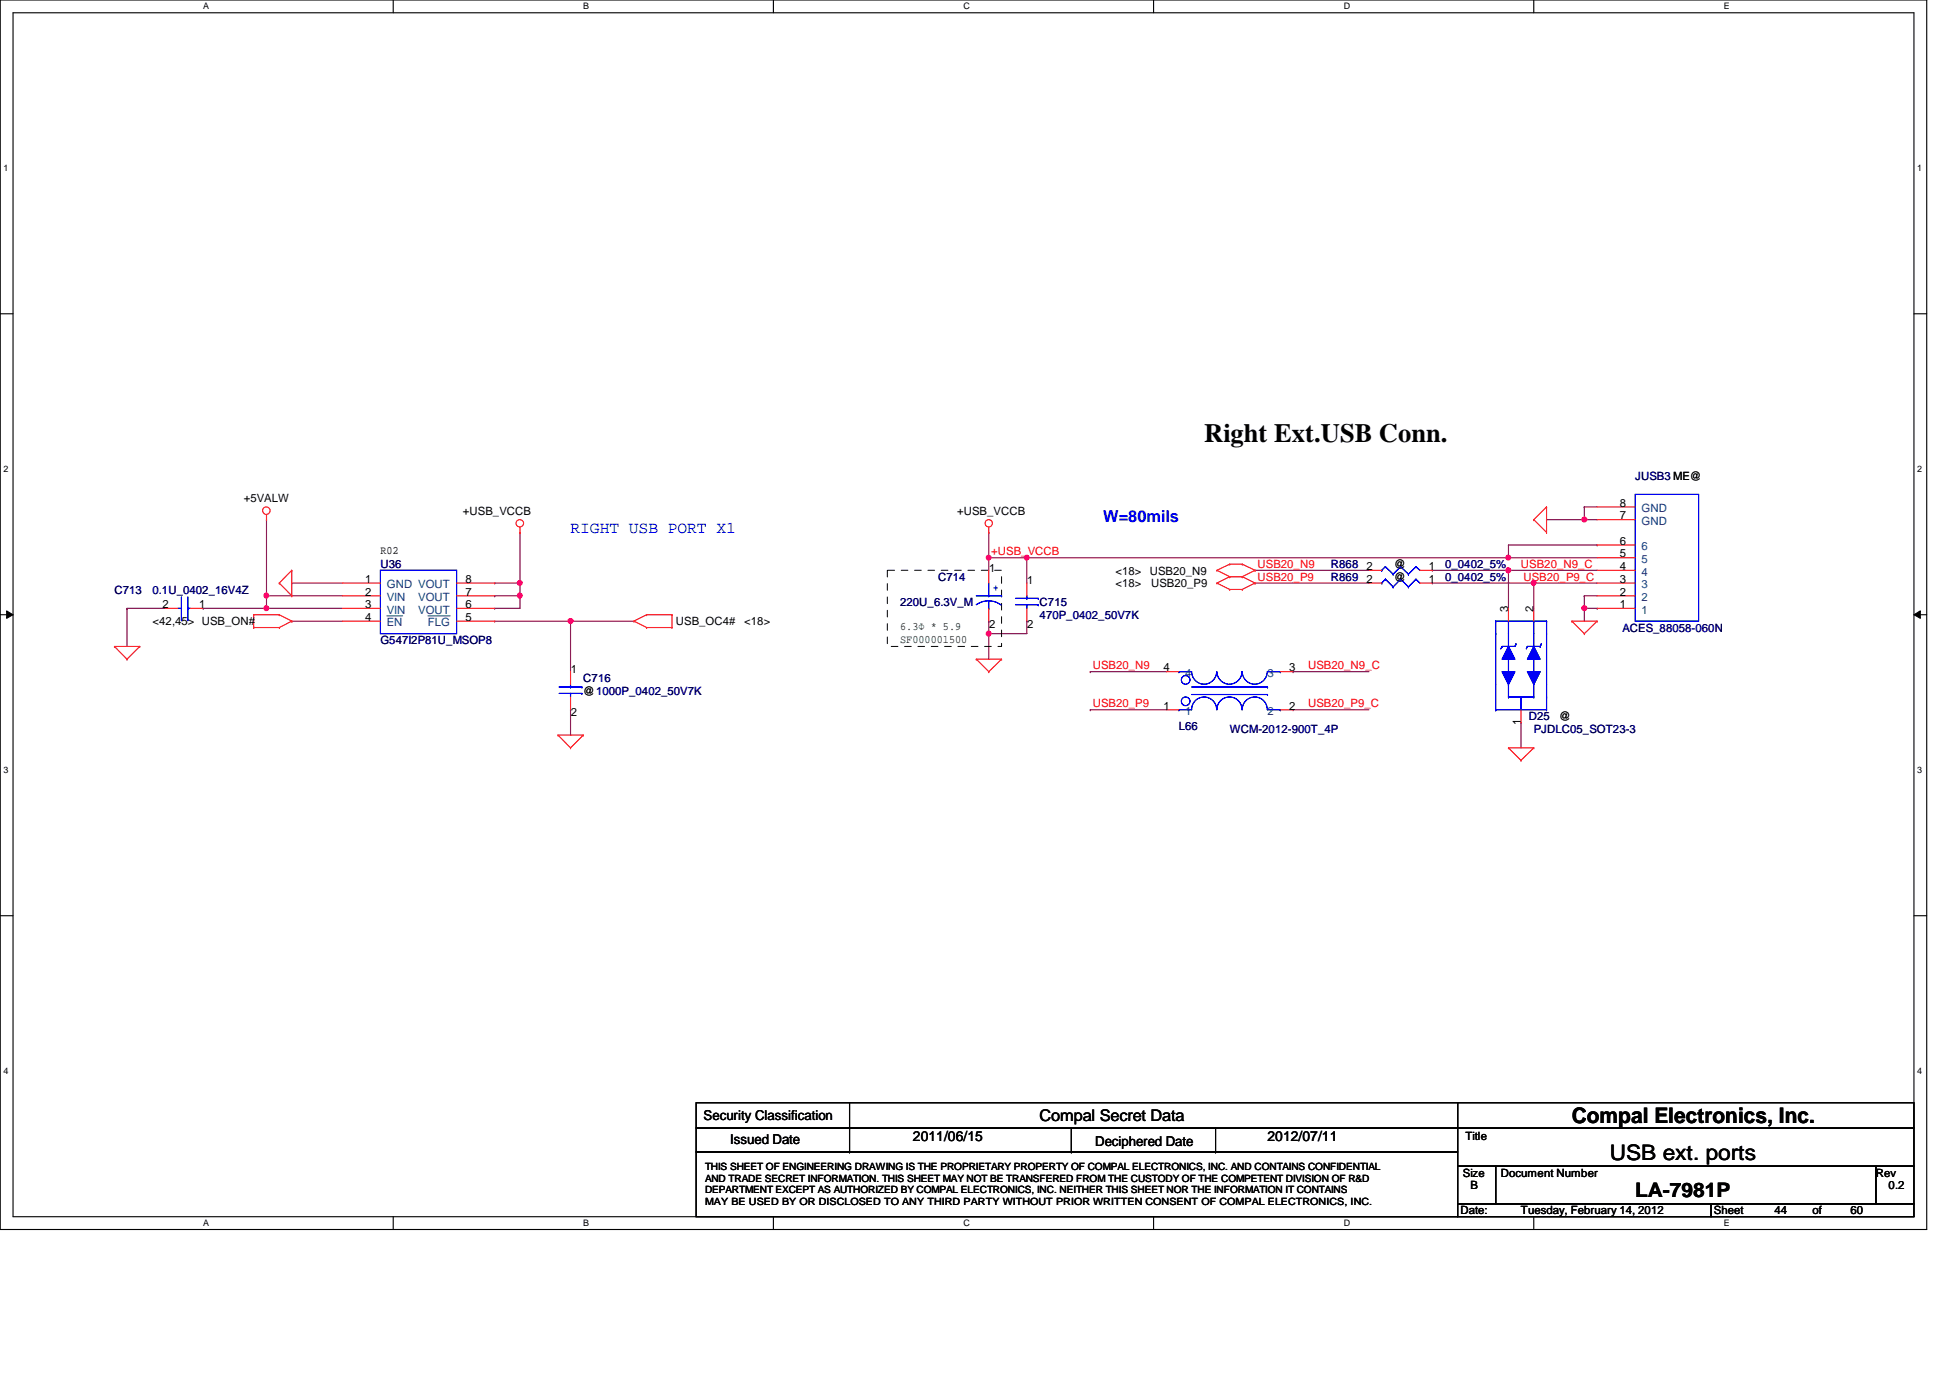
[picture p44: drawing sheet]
<svg xmlns="http://www.w3.org/2000/svg" width="297mm" height="210mm" viewBox="0 0 297 210" stroke-linecap="round" stroke-linejoin="round" font-family="sans-serif">
<defs><g id="words">
<text font-size="4" x="183.4" y="67.4">Right Ext.USB Conn.</text>
<g font-size="3.3">
<text x="239.4" y="171">Compal Electronics, Inc.</text>
<text x="245.2" y="176.7">USB ext. ports</text>
</g>
<text font-size="3" x="249.1" y="182.4">LA-7981P</text>
<g font-size="2.5" fill="#00f">
<text x="86.9" y="81.2">RIGHT USB PORT X1</text>
<text x="168" y="79.5">W=80mils</text>
</g>
<text font-size="2.5" x="158.4" y="170.8">Compal Secret Data</text>
<g font-size="2.1">
<text x="107.2" y="170.6">Security Classification</text>
<text x="139.1" y="173.8">2011/06/15</text>
<text x="193.1" y="173.8">2012/07/11</text>
<text x="111.2" y="174.3">Issued Date</text>
<text x="166.8" y="174.5">Deciphered Date</text>
</g>
<g font-size="1.7">
<text x="37.1" y="76.5">+5VALW</text>
<text x="246.8" y="77.2">8</text>
<text x="70.5" y="78.4">+USB_VCCB</text>
<text x="145.8" y="78.4">+USB_VCCB</text>
<text x="246.8" y="83">6</text>
<text x="246.8" y="79.1">7</text>
<text x="55.6" y="88.8">1</text>
<text x="58" y="84.4">R02</text>
<text x="70.9" y="88.8">8</text>
<text x="150.7" y="87.1">1</text>
<text x="156.5" y="89">1</text>
<text x="169.9" y="87.5">&lt;18&gt;</text>
<text x="169.9" y="89.5">&lt;18&gt;</text>
<text x="175.1" y="87.5">USB20_N9</text>
<text x="175.3" y="89.5">USB20_P9</text>
<text x="208.1" y="88.8">2</text>
<text x="208.1" y="86.8">2</text>
<text x="212.4" y="88.5">@</text>
<text x="212.4" y="86.6">@</text>
<text x="217.6" y="88.8">1</text>
<text x="217.6" y="86.8">1</text>
<text x="246.8" y="88.8">3</text>
<text x="246.8" y="86.8">4</text>
<text x="246.8" y="84.9">5</text>
<text x="23.2" y="95.2">&lt;42,45&gt; USB_ON#</text>
<text x="24.8" y="92.6">2</text>
<text x="30.3" y="92.6">1</text>
<text x="55.6" y="92.6">3</text>
<text x="55.6" y="94.6">4</text>
<text x="55.6" y="90.7">2</text>
<text x="70.9" y="94.6">5</text>
<text x="70.9" y="92.6">6</text>
<text x="70.9" y="90.7">7</text>
<text x="103" y="95.2">USB_OC4#</text>
<text x="113.4" y="95.2">&lt;18&gt;</text>
<text x="150.7" y="95.6">2</text>
<text x="156.5" y="95.6">2</text>
<text x="229.7" y="93.3" transform="rotate(-90 229.7 93.3)">3</text>
<text x="233.6" y="93.3" transform="rotate(-90 233.6 93.3)">2</text>
<text x="246.8" y="92.6">1</text>
<text x="246.8" y="90.7">2</text>
<text x="86.9" y="102.5">1</text>
<text x="88.9" y="105.9">@1000P_0402_50V7K</text>
<text x="177.2" y="102.3">4</text>
<text x="196.4" y="102.3">3</text>
<text x="86.9" y="109.1">2</text>
<text x="177.2" y="108.1">1</text>
<text x="196.4" y="108.1">2</text>
<text x="231.6" y="110.4" transform="rotate(-90 231.6 110.4)">1</text>
<text x="237.5" y="109.7">@</text>
<text x="223.2" y="173.6">Title</text>
<text x="222.8" y="179.2">Size</text>
<text x="228.6" y="179.2">Document Number</text>
<text x="285.7" y="179.2">Rev</text>
<text x="222.5" y="185">Date:</text>
<text x="224" y="181.1">B</text>
<text x="231.7" y="185">Tuesday, February 14, 2012</text>
<text x="261.1" y="185">Sheet</text>
<text x="270.3" y="185">44</text>
<text x="276.1" y="185">of</text>
<text x="281.9" y="185">60</text>
<text x="287.7" y="181.1">0.2</text>
</g>
<g font-size="1.7" fill="#000080">
<text x="249.1" y="73.1">JUSB3 ME@</text>
<text x="58" y="86.6">U36</text>
<text x="142.9" y="88.5">C714</text>
<text x="202.7" y="88.5">R869</text>
<text x="202.7" y="86.6">R868</text>
<text x="220.1" y="88.5">0_0402_5%</text>
<text x="220.1" y="86.6">0_0402_5%</text>
<text x="17.4" y="90.4">C713</text>
<text x="23.2" y="90.4">0.1U_0402_16V4Z</text>
<text x="137.1" y="92.4">220U_6.3V_M</text>
<text x="158.4" y="92.4">C715</text>
<text x="158.4" y="94.3">470P_0402_50V7K</text>
<text x="58" y="98.1">G547I2P81U_MSOP8</text>
<text x="247.1" y="96.2">ACES_88058-060N</text>
<text x="88.9" y="103.9">C716</text>
<text x="179.6" y="111.3">L66</text>
<text x="187.3" y="111.7">WCM-2012-900T_4P</text>
<text x="232.9" y="109.7">D25</text>
<text x="233.6" y="111.7">PJDLC05_SOT23-3</text>
</g>
<g font-size="1.7" fill="#004080">
<text x="250.1" y="83.8">6</text>
<text x="250.1" y="80">GND</text>
<text x="250.1" y="78">GND</text>
<text x="58.9" y="89.6">GND VOUT</text>
<text x="250.1" y="89.6">3</text>
<text x="250.1" y="87.7">4</text>
<text x="250.1" y="85.8">5</text>
<text x="58.9" y="93.5">VIN</text>
<text x="58.9" y="95.4">EN</text>
<text x="58.9" y="91.6">VIN</text>
<text x="63.7" y="93.5">VOUT</text>
<text x="63.7" y="91.6">VOUT</text>
<text x="65.2" y="95.4">FLG</text>
<text x="250.1" y="93.5">1</text>
<text x="250.1" y="91.6">2</text>
<text x="180.5" y="103.1">4</text>
<text x="193.1" y="103.1">3</text>
<text x="180.5" y="108.9">1</text>
<text x="193.1" y="108.9">2</text>
</g>
<g font-size="1.7" fill="#f00">
<text x="151" y="84.6">+USB_VCCB</text>
<text x="191.6" y="88.4">USB20_P9</text>
<text x="191.6" y="86.5">USB20_N9</text>
<text x="231.7" y="86.5">USB20_N9_C</text>
<text x="232.1" y="88.4">USB20_P9_C</text>
<text x="166.5" y="101.9">USB20_N9</text>
<text x="199.3" y="101.9">USB20_N9_C</text>
<text x="166.5" y="107.7">USB20_P9</text>
<text x="199.3" y="107.7">USB20_P9_C</text>
</g>
<text font-size="1.7" fill="#00f" x="151.2" y="90">+</text>
<g font-size="1.7" fill="#008000">
<text x="137.1" y="96">6.3Φ * 5.9</text>
<text x="137.1" y="97.9">SF000001500</text>
</g>
<g font-size="1.5">
<text x="107.4" y="178.2">THIS SHEET OF ENGINEERING DRAWING IS THE PROPRIETARY PROPERTY OF COMPAL ELECTRONICS, INC. AND CONTAINS CONFIDENTIAL</text>
<text x="107.4" y="180">AND TRADE SECRET INFORMATION. THIS SHEET MAY NOT BE TRANSFERED FROM THE CUSTODY OF THE COMPETENT DIVISION OF R&amp;D</text>
<text x="107.4" y="181.8">DEPARTMENT EXCEPT AS AUTHORIZED BY COMPAL ELECTRONICS, INC. NEITHER THIS SHEET NOR THE INFORMATION IT CONTAINS</text>
<text x="107.4" y="183.6">MAY BE USED BY OR DISCLOSED TO ANY THIRD PARTY WITHOUT PRIOR WRITTEN CONSENT OF COMPAL ELECTRONICS, INC.</text>
</g>
<g font-size="1.4">
<text x="30.9" y="1.4">A</text>
<text x="88.9" y="1.4">B</text>
<text x="146.8" y="1.4">C</text>
<text x="204.7" y="1.4">D</text>
<text x="262.6" y="1.4">E</text>
<text x=".5" y="26.1">1</text>
<text x="292.1" y="26.1">1</text>
<text x=".5" y="71.9">2</text>
<text x="292.1" y="71.9">2</text>
<text x=".5" y="117.8">3</text>
<text x="292.1" y="117.8">3</text>
<text x=".5" y="163.6">4</text>
<text x="292.1" y="163.6">4</text>
<text x="30.9" y="186.8">A</text>
<text x="88.9" y="186.8">B</text>
<text x="146.8" y="186.8">C</text>
<text x="204.7" y="186.8">D</text>
<text x="262.6" y="186.8">E</text>
</g>
</g></defs>
<path d="M0 0h293.5v187.3h-293.5zM2 1.9h289.5v183.4h-289.5z" fill="none" stroke="#000" stroke-width=".17"/>
<g fill="#fff">
<path d="M30.9 .2h.9v1.5h-.9z"/>
<path d="M30.9 185.5h.9v1.6h-.9z"/>
</g>
<path d="M59.9 0v1.9M59.9 185.3v2" fill="none" stroke="#000" stroke-width=".17"/>
<g fill="#fff">
<path d="M88.9 .2h.8v1.5h-.8z"/>
<path d="M88.9 185.5h.8v1.6h-.8z"/>
</g>
<path d="M117.8 0v1.9M117.8 185.3v2" fill="none" stroke="#000" stroke-width=".17"/>
<g fill="#fff">
<path d="M146.8 .2h.9v1.5h-.9z"/>
<path d="M146.8 185.5h.9v1.6h-.9z"/>
</g>
<path d="M175.7 0v1.9M175.7 185.3v2" fill="none" stroke="#000" stroke-width=".17"/>
<g fill="#fff">
<path d="M204.7 .2h1v1.5h-1z"/>
<path d="M204.7 185.5h1v1.6h-1z"/>
</g>
<path d="M233.6 0v1.9M233.6 185.3v2" fill="none" stroke="#000" stroke-width=".17"/>
<g fill="#fff">
<path d="M262.6 .2h.9v1.5h-.9z"/>
<path d="M262.6 185.5h.9v1.6h-.9z"/>
<path d="M.5 24.8h.8v1.6h-.8z"/>
<path d="M292.1 24.8h.7v1.6h-.7z"/>
<path d="M.5 70.7h.8v1.5h-.8z"/>
<path d="M292.1 70.7h.7v1.5h-.7z"/>
</g>
<path d="M0 47.8h2M291.5 47.8h2" fill="none" stroke="#000" stroke-width=".17"/>
<g fill="#fff">
<path d="M.5 116.5h.8v1.6h-.8z"/>
<path d="M292.1 116.5h.7v1.6h-.7z"/>
</g>
<path d="M0 93.6h2M291.5 93.6h2" fill="none" stroke="#000" stroke-width=".17"/>
<path d="M1 93l1 .6-1 .6zM291.5 93.6l1-.6v1.2z" fill="#000"/>
<path d="M1 93l1 .6-1 .6zM291.5 93.6l1-.6v1.2z" fill="none" stroke="#000" stroke-width=".15"/>
<g fill="#fff">
<path d="M.5 162.4h.8v1.5h-.8z"/>
<path d="M292.1 162.4h.7v1.5h-.7z"/>
</g>
<path d="M0 139.5h2M291.5 139.5h2" fill="none" stroke="#000" stroke-width=".17"/>
<path d="M75.3 88.8h.1M75.3 90.8h.1M75.3 92.7h.1M75.3 88.8h3.9M75.3 92.7h3.9M79.2 88.8h.1M79.2 88.8v2h-3.9" fill="none" stroke="#800040" stroke-width=".17"/>
<circle cx="79.2" cy="88.8" r=".37" fill="#f0f"/>
<circle cx="79.2" cy="88.8" r=".37" fill="none" stroke="#f0f" stroke-width=".17"/>
<path d="M30.9 92.7h.1M30.9 92.7h9.7M40.6 90.8h.1M40.6 90.8h11.6M79.2 81.1h.1M79.2 81.1v7.7M86.9 94.6h.1M86.9 94.6v7.7M86.9 108.1h.1M86.9 108.1v3.9" fill="none" stroke="#800040" stroke-width=".17"/>
<circle cx="40.6" cy="90.7" r=".38" fill="#f0f"/>
<circle cx="40.6" cy="90.7" r=".38" fill="none" stroke="#f0f" stroke-width=".17"/>
<path d="M40.6 92.7h.1M40.6 92.7h11.6M44.4 94.6h.1M44.4 94.6h7.8" fill="none" stroke="#800040" stroke-width=".17"/>
<circle cx="40.6" cy="92.6" r=".37" fill="#f0f"/>
<circle cx="40.6" cy="92.6" r=".37" fill="none" stroke="#f0f" stroke-width=".17"/>
<path d="M75.3 94.6h.1M75.3 94.6h11.6" fill="none" stroke="#800040" stroke-width=".17"/>
<circle cx="86.9" cy="94.6" r=".37" fill="#f0f"/>
<circle cx="86.9" cy="94.6" r=".37" fill="none" stroke="#f0f" stroke-width=".17"/>
<path d="M40.6 79.2h.1M40.6 79.2v13.5M19.3 92.7h.1M19.3 92.7v5.8M19.3 92.7h5.8M40.6 90.8h.1M44.4 88.8h.1M44.4 88.8h7.8M79.2 90.8h.1M79.2 90.8v1.9" fill="none" stroke="#800040" stroke-width=".17"/>
<circle cx="79.2" cy="90.7" r=".38" fill="#f0f"/>
<circle cx="79.2" cy="90.7" r=".38" fill="none" stroke="#f0f" stroke-width=".17"/>
<path d="M86.9 94.6h.1M86.9 94.6h9.7M150.6 96.5h.1M150.6 96.5h5.8" fill="none" stroke="#800040" stroke-width=".17"/>
<circle cx="150.6" cy="96.5" r=".38" fill="#f0f"/>
<circle cx="150.6" cy="96.5" r=".38" fill="none" stroke="#f0f" stroke-width=".17"/>
<path d="M150.6 96.5h.1M150.6 94.6h.1M150.6 81.1h.1M150.6 85h.1M150.6 81.1v3.9M150.6 94.6v5.8M150.6 85h5.8M156.4 85h.1M156.4 94.6h.1M156.4 85v3.8M156.4 94.6v1.9" fill="none" stroke="#800040" stroke-width=".17"/>
<circle cx="150.6" cy="84.9" r=".37" fill="#f0f"/>
<circle cx="150.6" cy="84.9" r=".37" fill="none" stroke="#f0f" stroke-width=".17"/>
<path d="M191.2 88.8h.1M191.2 86.9h.1M191.2 88.8h17.3M191.2 86.9h17.3M229.8 86.9h.1M229.8 86.9v5.8M233.6 88.8h.1M233.6 88.8v3.9M231.7 110.1h.1M231.7 110.1v3.8" fill="none" stroke="#800040" stroke-width=".17"/>
<circle cx="233.6" cy="88.8" r=".37" fill="#f0f"/>
<circle cx="233.6" cy="88.8" r=".37" fill="none" stroke="#f0f" stroke-width=".17"/>
<path d="M150.6 85h.1M150.6 85v1.9M229.8 86.9h.1M229.8 86.9h13.5M166.1 102.3h.1M166.1 108.1h.1M166.1 102.3h11.6M166.1 108.1h11.6M197 102.3h.1M197 108.1h.1M197 102.3h11.5M197 108.1h11.5" fill="none" stroke="#800040" stroke-width=".17"/>
<circle cx="229.7" cy="86.9" r=".38" fill="#f0f"/>
<circle cx="229.7" cy="86.9" r=".38" fill="none" stroke="#f0f" stroke-width=".17"/>
<path d="M218.2 86.9h.1M218.2 88.8h.1M218.2 88.8h25.1M218.2 86.9h11.6M229.8 85h.1M229.8 85h13.5M233.6 88.8h.1" fill="none" stroke="#800040" stroke-width=".17"/>
<circle cx="229.8" cy="84.9" r=".37" fill="#f0f"/>
<circle cx="229.8" cy="84.9" r=".37" fill="none" stroke="#f0f" stroke-width=".17"/>
<path d="M241.3 77.2h.1M241.3 79.2h.1M241.3 77.2h2M241.3 79.2h2M241.3 77.2v2" fill="none" stroke="#800040" stroke-width=".17"/>
<circle cx="241.3" cy="79.1" r=".37" fill="#f0f"/>
<circle cx="241.3" cy="79.1" r=".37" fill="none" stroke="#f0f" stroke-width=".17"/>
<path d="M241.3 92.7h.1M241.3 92.7v1.9" fill="none" stroke="#800040" stroke-width=".17"/>
<circle cx="241.3" cy="92.6" r=".37" fill="#f0f"/>
<circle cx="241.3" cy="92.6" r=".37" fill="none" stroke="#f0f" stroke-width=".17"/>
<path d="M235.6 79.2h.1M235.6 79.2h5.7M156.4 85h.1M229.8 83h.1M229.8 83v2h-73.4M241.3 90.8h.1M241.3 90.8h2" fill="none" stroke="#800040" stroke-width=".17"/>
<circle cx="156.4" cy="84.9" r=".37" fill="#f0f"/>
<circle cx="156.4" cy="84.9" r=".37" fill="none" stroke="#f0f" stroke-width=".17"/>
<path d="M229.8 83h13.5M241.3 90.8h.1M241.3 90.8v1.9h2M243.3 83h.1M243.3 92.7h.1" fill="none" stroke="#800040" stroke-width=".17"/>
<g fill="none" stroke="#f00" stroke-width=".17">
<path d="M40.6 79.2h.1M40.6 78.4v.8M233.6 79.2h.1M233.6 79.2l2 1.9M235.6 77.2h.1M235.6 77.2v3.9M235.6 77.2l-2 2M17.4 98.5h.1M17.4 98.5h3.9M17.4 98.5l1.9 1.9M21.3 98.5h.1M21.3 98.5l-2 1.9"/>
<path d="M38.6 95.6h.1M38.6 93.6h.1M38.6 93.6h3.9M38.6 95.6h3.9M38.6 93.6v2M42.5 93.6h.1M42.5 95.6h.1M42.5 88.8h.1M42.5 93.6l1.9 1M42.5 88.8l1.9 2M44.4 94.6h.1M44.4 90.8h.1"/>
<path d="M44.4 86.9h.1M44.4 94.6l-1.9 1M44.4 86.9v3.9M44.4 86.9l-1.9 1.9M52.2 94.6h5.8M52.2 92.7h5.8M52.2 88.8h5.8M52.2 90.8h5.8M69.6 94.6h5.7M69.6 92.7h5.7M69.6 88.8h5.7M69.6 90.8h5.7"/>
<path d="M79.2 81.1h.1M79.2 80.3v.8M96.6 94.6h.1M96.6 94.6l1.9 1M98.5 95.6h.1M98.5 93.6h.1M98.5 93.6h3.9M98.5 95.6h3.9M98.5 93.6l-1.9 1M102.4 93.6h.1M102.4 95.6h.1M102.4 93.6v2"/>
<path d="M150.6 81.1h.1M150.6 80.3v.8M150.6 86.9v1.9M150.6 92.7v1.9M185.4 86.9h.1M185.4 88.8h.1M185.4 86.9l1.9 .9M185.4 88.8l1.9 1M187.3 85.9h.1M187.3 87.8h.1M187.3 89.8h.1M187.3 85.9l-1.9 1"/>
<path d="M187.3 85.9h1.9M187.3 87.8h1.9M187.3 87.8l-1.9 1M187.3 89.8h1.9M189.2 85.9h.1M189.2 87.8h.1M189.2 89.8h.1M189.2 85.9l2 1M189.2 87.8l2 1M191.2 86.9h.1M191.2 88.8h.1M191.2 86.9l-2 .9"/>
<path d="M191.2 88.8l-2 1M208.5 88.8h2M216.3 88.8h1.9M235.6 81.1h.1M239.4 94.6h.1M239.4 94.6h3.9M239.4 94.6l1.9 1.9M241.3 96.5h.1M243.3 94.6h.1M243.3 94.6l-2 1.9M19.3 100.4h.1M85 112h.1"/>
<path d="M85 112h3.9M85 112l1.9 1.9M86.9 113.9h.1M86.9 102.3v2M86.9 106.2v1.9M88.9 112h.1M88.9 112l-2 1.9M148.7 100.4h.1M148.7 100.4h3.9M148.7 100.4l1.9 1.9M150.6 102.3h.1M152.6 100.4h.1"/>
<path d="M152.6 100.4l-2 1.9M229.8 113.9h.1M229.8 113.9h3.8M229.8 113.9l1.9 1.9M231.7 115.8h.1M233.6 113.9h.1M233.6 113.9l-1.9 1.9"/>
<circle cx="40.6" cy="77.8" r=".57"/>
<circle cx="79.2" cy="79.7" r=".56"/>
<circle cx="150.6" cy="79.7" r=".56"/>
</g>
<g fill="none" stroke="#000" stroke-width=".17">
<path d="M106 168h116v3.8h-116zM106 171.8h116v3.7h-116zM106 175.5h116v9.8h-116zM129.4 171.8h.1M129.4 175.5h.1M129.4 168v7.5M163.2 175.5h.1M163.2 171.8v3.7M185.2 175.5h.1M185.2 171.8v3.7M222 168h69.5v3.8h-69.5zM222 171.8h69.5v5.8h-69.5z"/>
<path d="M222 177.6h5.8v5.8h-5.8zM227.8 177.6h57.9v5.8h-57.9zM285.7 177.6h5.8v5.8h-5.8zM222 183.4h38.6v1.9h-38.6zM260.6 183.4h30.9v1.9h-30.9z"/>
</g>
<path d="M135.2 86.9h17.4v11.6h-17.4z" fill="none" stroke="#000" stroke-width=".15" stroke-dasharray="1 1 1 1 1 1 1 1"/>
<g fill="none" stroke="#00f" stroke-width=".17">
<path d="M58 86.9h11.6v9.6h-11.6zM148.7 90.8h3.9M150.6 90.8h.1M150.6 91.5l1.2 .3 .7 .4M150.6 91.5l-.8 .1-1.1 .5M150.6 92.7h.1M150.6 88.8v2M150.6 91.5v1.2M152.6 90.8h.1M210.5 88.8h.1M211 88.2h.1M211 88.2l1.2 1.2"/>
<path d="M211 88.2l-.5 .6M212.2 89.4h.1M213.4 88.2h.1M213.4 88.2l1.1 1.2M213.4 88.2l-1.2 1.2M214.5 89.4h.1M215.7 88.2h.1M215.7 88.2l.6 .6M215.7 88.2l-1.2 1.2M85.2 105.6h3.4M85.2 104.6h3.4M86.9 104.6h.1"/>
<path d="M86.9 105.6h.1M86.9 104.3v.3M86.9 105.6v.6M88.6 105.6h.1M88.6 104.6h.1"/>
</g>
<path d="M58.9 93.8h2.4M65.2 93.8h3.4" fill="none" stroke="#004080" stroke-width=".15"/>
<path d="M233.6 98.5l1 1.9h-1.9z" fill="#00f"/>
<g fill="none" stroke="#00f" stroke-width=".17">
<path d="M227.8 96.5h.1M227.8 96.5v7.8M227.8 94.6h7.8M229.8 98.5h.1M229.8 96.5v2M233.6 98.5l1 1.9h-1.9zM233.6 98.5h.1M233.6 96.5v2M235.6 96.5h.1M235.6 94.6h.1M235.6 96.5v7.8M227.8 108.1h.1"/>
<path d="M227.8 108.1h7.8M231.7 106.2h.1M231.7 106.2v1.9M233.6 102.3h.1M233.6 100.4v1.9"/>
</g>
<path d="M229.8 98.5l1 1.9h-2z" fill="#00f"/>
<g fill="none" stroke="#00f" stroke-width=".17">
<path d="M228.8 98.5h.1M228.8 98.5l-.2 .3M229.8 98.5l1 1.9h-2zM230.9 98.1h.1M230.9 98.1l-.1 .4h-2M232.7 98.5h.1M232.7 98.5h1.9M232.7 98.5l-.2 .3M234.6 98.5h.1M234.8 98.1h.1M234.8 98.1l-.2 .4M229.8 102.3h.1"/>
<path d="M229.8 100.4v1.9M235.6 106.2h.1M235.6 104.3v1.9"/>
</g>
<path d="M228.8 102.3h2l-1 2z" fill="#00f"/>
<path d="M228.8 102.3h2l-1 2z" fill="none" stroke="#00f" stroke-width=".17"/>
<path d="M232.7 102.3h1.9l-1 2z" fill="#00f"/>
<g fill="none" stroke="#00f" stroke-width=".17">
<path d="M227.8 94.6h.1M227.8 94.6v1.9M229.8 94.6h.1M229.8 94.6v1.9M233.6 94.6h.1M233.6 94.6v1.9M235.6 94.6h.1M235.6 94.6v1.9M227.8 108.1h.1M227.8 104.3v3.8M229.8 106.2h.1M229.8 104.3h.1"/>
<path d="M229.8 106.2h3.8M229.8 104.3v1.9M231.7 106.2h.1M232.7 102.3h1.9l-1 2zM233.6 106.2h.1M233.6 104.3v1.9M235.6 108.1h.1M235.6 106.2v1.9"/>
</g>
<path d="M233.6 98.5l1 1.9h-1.9z" fill="#00f"/>
<g fill="none" stroke="#00f" stroke-width=".17">
<path d="M227.8 96.5h.1M227.8 96.5v7.8M227.8 94.6h7.8M229.8 98.5h.1M229.8 96.5v2M233.6 98.5l1 1.9h-1.9zM233.6 98.5h.1M233.6 96.5v2M235.6 96.5h.1M235.6 94.6h.1M235.6 96.5v7.8M227.8 108.1h.1"/>
<path d="M227.8 108.1h7.8M231.7 106.2h.1M231.7 106.2v1.9M233.6 102.3h.1M233.6 100.4v1.9"/>
</g>
<path d="M229.8 98.5l1 1.9h-2z" fill="#00f"/>
<g fill="none" stroke="#00f" stroke-width=".17">
<path d="M228.8 98.5h.1M228.8 98.5l-.2 .3M229.8 98.5l1 1.9h-2zM230.9 98.1h.1M230.9 98.1l-.1 .4h-2M232.7 98.5h.1M232.7 98.5h1.9M232.7 98.5l-.2 .3M234.6 98.5h.1M234.8 98.1h.1M234.8 98.1l-.2 .4M229.8 102.3h.1"/>
<path d="M229.8 100.4v1.9M235.6 106.2h.1M235.6 104.3v1.9"/>
</g>
<path d="M228.8 102.3h2l-1 2z" fill="#00f"/>
<path d="M228.8 102.3h2l-1 2z" fill="none" stroke="#00f" stroke-width=".17"/>
<path d="M232.7 102.3h1.9l-1 2z" fill="#00f"/>
<g fill="none" stroke="#00f" stroke-width=".17">
<path d="M249.1 75.3h9.6v19.3h-9.6zM27.1 92.7h.5M27.6 94.4h.1M27.6 92.7h.1M27.6 90.9v3.5M28.6 92.7h.1M28.6 94.4h.1M28.6 92.7h.4M28.6 90.9v3.5M154.7 92.1h3.5M154.7 91.1h3.5M156.4 91.1h.1"/>
<path d="M156.4 92.1h.1M156.4 90.8v.3M156.4 92.1v.6M158.2 92.1h.1M158.2 91.1h.1M210.5 86.9h.1M211 86.3h.1M211 86.3l1.2 1.2M211 86.3l-.5 .6M212.2 87.5h.1M213.4 86.3h.1M213.4 86.3l1.1 1.2"/>
<path d="M213.4 86.3l-1.2 1.2M214.5 87.5h.1M215.7 86.3h.1M215.7 86.3l.6 .6M215.7 86.3l-1.2 1.2M227.8 94.6h.1M227.8 94.6v1.9M229.8 94.6h.1M229.8 94.6v1.9M233.6 94.6h.1M233.6 94.6v1.9M235.6 94.6h.1"/>
<path d="M235.6 94.6v1.9M179.6 108.1h1.9a1.91 1.91 0 0 1 1.9-1.9 1.91 1.91 0 0 1 1.9 1.9M179.6 102.3h1.9a1.9 1.9 0 0 0 1.9 1.9 1.9 1.9 0 0 0 1.9-1.9M179.6 108.1h.1M179.6 102.3h.1M181.5 105.8h11.6M181.5 104.6h11.6M185.4 108.1a1.91 1.91 0 0 1 1.9-1.9 1.91 1.91 0 0 1 1.9 1.9M185.4 102.3a1.9 1.9 0 0 0 1.9 1.9 1.9 1.9 0 0 0 1.9-1.9M189.2 108.1a1.91 1.91 0 0 1 1.9-1.9 1.91 1.91 0 0 1 1.9 1.9M189.2 102.3a1.9 1.9 0 0 0 1.9 1.9 1.9 1.9 0 0 0 1.9-1.9M193.1 105.8h.1"/>
<path d="M193.1 104.6h.1M193.1 108.1h1.9M193.1 102.3h1.9M195 102.3h.1M195 108.1h.1M227.8 108.1h.1M227.8 104.3v3.8M229.8 106.2h.1M229.8 104.3h.1M229.8 106.2h3.8M229.8 104.3v1.9M231.7 106.2h.1"/>
<path d="M232.7 102.3h1.9l-1 2zM233.6 106.2h.1M233.6 104.3v1.9M235.6 108.1h.1M235.6 106.2v1.9"/>
<circle cx="180.6" cy="103.6" r=".66"/>
<circle cx="180.6" cy="106.8" r=".66"/>
</g>
<g fill="none" stroke="#f00" stroke-width=".17">
<path d="M243.3 79.2h5.8M243.3 77.2h5.8M25.1 92.7h2M29 92.7h1.9M156.4 88.8v2M156.4 92.7v1.9M208.5 86.9h2M216.3 86.9h1.9M229.8 92.7v1.9M233.6 92.7v1.9M243.3 92.7h5.8M243.3 90.8h5.8"/>
<path d="M243.3 88.8h5.8M243.3 86.9h5.8M243.3 85h5.8M243.3 83h5.8M177.7 108.1h1.9M177.7 102.3h1.9M195 108.1h2M195 102.3h2M231.7 108.1v2"/>
</g>
<circle cx="79.2" cy="88.8" r=".37" fill="#f0f"/>
<circle cx="79.2" cy="88.8" r=".37" fill="none" stroke="#f0f" stroke-width=".17"/>
<circle cx="40.6" cy="90.7" r=".38" fill="#f0f"/>
<circle cx="40.6" cy="90.7" r=".38" fill="none" stroke="#f0f" stroke-width=".17"/>
<circle cx="40.6" cy="92.6" r=".37" fill="#f0f"/>
<circle cx="40.6" cy="92.6" r=".37" fill="none" stroke="#f0f" stroke-width=".17"/>
<circle cx="86.9" cy="94.6" r=".37" fill="#f0f"/>
<circle cx="86.9" cy="94.6" r=".37" fill="none" stroke="#f0f" stroke-width=".17"/>
<circle cx="79.2" cy="90.7" r=".38" fill="#f0f"/>
<circle cx="79.2" cy="90.7" r=".38" fill="none" stroke="#f0f" stroke-width=".17"/>
<circle cx="150.6" cy="96.5" r=".38" fill="#f0f"/>
<circle cx="150.6" cy="96.5" r=".38" fill="none" stroke="#f0f" stroke-width=".17"/>
<circle cx="150.6" cy="84.9" r=".37" fill="#f0f"/>
<circle cx="150.6" cy="84.9" r=".37" fill="none" stroke="#f0f" stroke-width=".17"/>
<circle cx="233.6" cy="88.8" r=".37" fill="#f0f"/>
<circle cx="233.6" cy="88.8" r=".37" fill="none" stroke="#f0f" stroke-width=".17"/>
<circle cx="229.7" cy="86.9" r=".38" fill="#f0f"/>
<circle cx="229.7" cy="86.9" r=".38" fill="none" stroke="#f0f" stroke-width=".17"/>
<circle cx="229.8" cy="84.9" r=".37" fill="#f0f"/>
<circle cx="229.8" cy="84.9" r=".37" fill="none" stroke="#f0f" stroke-width=".17"/>
<circle cx="241.3" cy="79.1" r=".37" fill="#f0f"/>
<circle cx="241.3" cy="79.1" r=".37" fill="none" stroke="#f0f" stroke-width=".17"/>
<circle cx="241.3" cy="92.6" r=".37" fill="#f0f"/>
<circle cx="241.3" cy="92.6" r=".37" fill="none" stroke="#f0f" stroke-width=".17"/>
<circle cx="156.4" cy="84.9" r=".37" fill="#f0f"/>
<circle cx="156.4" cy="84.9" r=".37" fill="none" stroke="#f0f" stroke-width=".17"/>
<use href="#words"/>
</svg>
